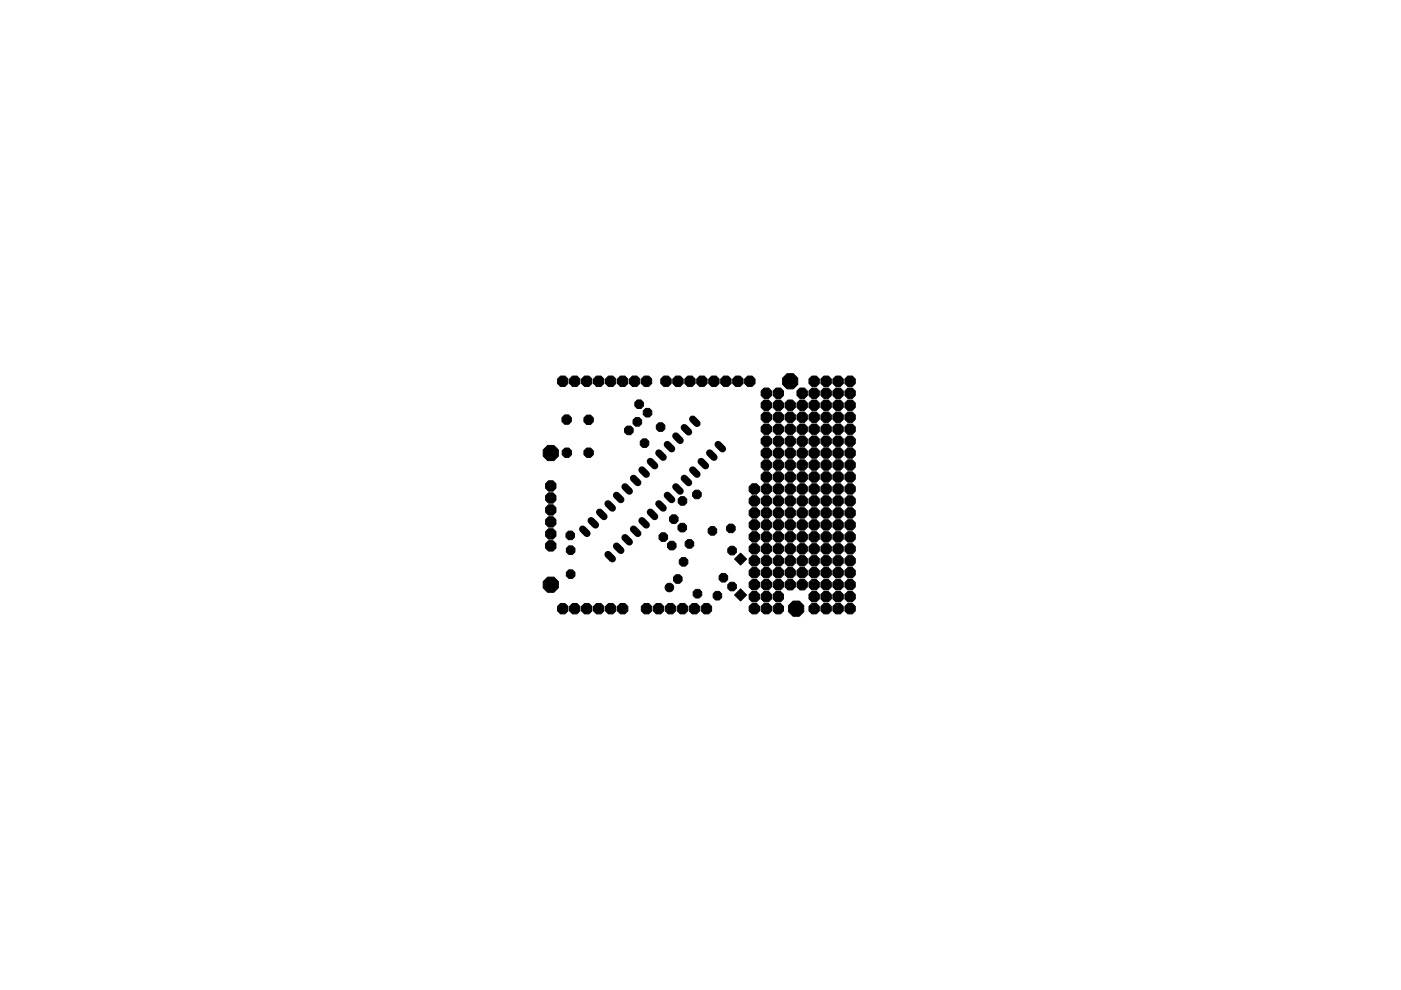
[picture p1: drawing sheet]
<svg xmlns="http://www.w3.org/2000/svg" width="297mm" height="210mm" viewBox="0 0 297 210" stroke-linecap="round" stroke-linejoin="round" font-family="sans-serif">
<g fill="none" stroke="#000" stroke-width="1.5">
<path d="M136.1 99.6l.9 1M137.9 97.8l.9 1M139.7 96l.9 1M141.5 94.2l.9 1M143.3 92.4l.9 1M145.1 90.7l.9 .9M146.9 88.9l.9 .9M146.9 99.6l.9 1M148.7 97.8l.9 1M150.5 96l.9 1M152.3 94.2l.9 1M123.5 112.2l1 .9"/>
<path d="M125.3 110.4l1 .9M127.1 108.6l1 .9M128.9 117.6l.9 .9M128.9 106.8l.9 .9M130.7 105l.9 .9M130.7 115.8l.9 .9M132.5 103.2l.9 .9M132.5 114l.9 .9M134.3 112.2l.9 .9M134.3 101.4l.9 .9M136.1 110.4l.9 .9M137.9 108.6l.9 .9"/>
<path d="M139.7 106.8l.9 .9M141.5 105l.9 .9M143.3 103.2l.9 .9M145.1 101.4l.9 .9"/>
</g>
<g fill="#000" stroke="#000" stroke-width=".21">
<path d="M155.7 118.5l1.3-1.2 1.3 1.2-1.3 1.3zM157 124.9l1.3 1.3-1.3 1.2-1.3-1.2z"/>
<circle cx="116.8" cy="96.1" r="1.74"/>
<circle cx="119.3" cy="80.8" r="1.2"/>
<circle cx="120.1" cy="89" r="1.07"/>
<circle cx="120.2" cy="96" r="1.07"/>
<circle cx="121.9" cy="80.8" r="1.2"/>
<circle cx="124.4" cy="80.8" r="1.2"/>
<circle cx="124.8" cy="89" r="1.07"/>
<circle cx="124.8" cy="96" r="1.07"/>
<circle cx="126.9" cy="80.8" r="1.2"/>
<circle cx="129.5" cy="80.8" r="1.2"/>
<circle cx="132" cy="80.8" r="1.2"/>
<circle cx="133.3" cy="91.2" r=".99"/>
<circle cx="134.6" cy="80.8" r="1.2"/>
<circle cx="135.1" cy="89.5" r=".99"/>
<circle cx="135.5" cy="85.7" r=".99"/>
<circle cx="136.7" cy="94" r=".99"/>
<circle cx="137.1" cy="80.8" r="1.2"/>
<circle cx="137.3" cy="87.5" r=".99"/>
<circle cx="140.1" cy="90.6" r=".99"/>
<circle cx="141.2" cy="80.8" r="1.2"/>
<circle cx="143.7" cy="80.8" r="1.2"/>
<circle cx="146.3" cy="80.8" r="1.2"/>
<circle cx="148.8" cy="80.8" r="1.2"/>
<circle cx="151.4" cy="80.8" r="1.2"/>
<circle cx="153.9" cy="80.8" r="1.2"/>
<circle cx="156.4" cy="80.8" r="1.2"/>
<circle cx="159" cy="80.8" r="1.2"/>
<circle cx="162.5" cy="83.4" r="1.2"/>
<circle cx="162.5" cy="85.9" r="1.2"/>
<circle cx="162.5" cy="88.5" r="1.2"/>
<circle cx="162.5" cy="91" r="1.2"/>
<circle cx="162.5" cy="98.6" r="1.2"/>
<circle cx="162.5" cy="96.1" r="1.2"/>
<circle cx="162.5" cy="93.5" r="1.2"/>
<circle cx="165" cy="98.6" r="1.2"/>
<circle cx="165" cy="83.4" r="1.2"/>
<circle cx="165" cy="93.5" r="1.2"/>
<circle cx="165" cy="96.1" r="1.2"/>
<circle cx="165" cy="88.5" r="1.2"/>
<circle cx="165" cy="85.9" r="1.2"/>
<circle cx="165" cy="91" r="1.2"/>
<circle cx="167.5" cy="85.9" r="1.2"/>
<circle cx="167.5" cy="93.5" r="1.2"/>
<circle cx="167.5" cy="96.1" r="1.2"/>
<circle cx="167.5" cy="80.8" r="1.74"/>
<circle cx="167.5" cy="88.5" r="1.2"/>
<circle cx="167.5" cy="98.6" r="1.2"/>
<circle cx="167.5" cy="91" r="1.2"/>
<circle cx="170.1" cy="85.9" r="1.2"/>
<circle cx="170.1" cy="88.5" r="1.2"/>
<circle cx="170.1" cy="91" r="1.2"/>
<circle cx="170.1" cy="98.6" r="1.2"/>
<circle cx="170.1" cy="93.5" r="1.2"/>
<circle cx="170.1" cy="96.1" r="1.2"/>
<circle cx="170.1" cy="83.4" r="1.2"/>
<circle cx="172.6" cy="88.5" r="1.2"/>
<circle cx="172.6" cy="98.6" r="1.2"/>
<circle cx="172.6" cy="96.1" r="1.2"/>
<circle cx="172.6" cy="85.9" r="1.2"/>
<circle cx="172.6" cy="93.5" r="1.2"/>
<circle cx="172.6" cy="83.4" r="1.2"/>
<circle cx="172.6" cy="80.8" r="1.2"/>
<circle cx="172.6" cy="91" r="1.2"/>
<circle cx="175.2" cy="88.5" r="1.2"/>
<circle cx="175.2" cy="85.9" r="1.2"/>
<circle cx="175.2" cy="96.1" r="1.2"/>
<circle cx="175.2" cy="98.6" r="1.2"/>
<circle cx="175.2" cy="80.8" r="1.2"/>
<circle cx="175.2" cy="83.4" r="1.2"/>
<circle cx="175.2" cy="91" r="1.2"/>
<circle cx="175.2" cy="93.5" r="1.2"/>
<circle cx="177.7" cy="88.5" r="1.2"/>
<circle cx="177.7" cy="96.1" r="1.2"/>
<circle cx="177.7" cy="80.8" r="1.2"/>
<circle cx="177.7" cy="83.4" r="1.2"/>
<circle cx="177.7" cy="98.6" r="1.2"/>
<circle cx="177.7" cy="91" r="1.2"/>
<circle cx="177.7" cy="85.9" r="1.2"/>
<circle cx="177.7" cy="93.5" r="1.2"/>
<circle cx="180.2" cy="96.1" r="1.2"/>
<circle cx="180.2" cy="93.5" r="1.2"/>
<circle cx="180.2" cy="85.9" r="1.2"/>
<circle cx="180.2" cy="83.4" r="1.2"/>
<circle cx="180.2" cy="88.5" r="1.2"/>
<circle cx="180.2" cy="98.6" r="1.2"/>
<circle cx="180.2" cy="80.8" r="1.2"/>
<circle cx="180.2" cy="91" r="1.2"/>
<circle cx="116.8" cy="103" r="1.2"/>
<circle cx="116.8" cy="110.7" r="1.2"/>
<circle cx="116.8" cy="105.6" r="1.2"/>
<circle cx="116.8" cy="113.2" r="1.2"/>
<circle cx="116.8" cy="115.7" r="1.2"/>
<circle cx="116.8" cy="108.1" r="1.2"/>
<circle cx="120.9" cy="113.5" r=".99"/>
<circle cx="121" cy="116.6" r=".99"/>
<circle cx="140.6" cy="113.9" r=".99"/>
<circle cx="142.4" cy="115.7" r=".99"/>
<circle cx="142.9" cy="110.1" r=".99"/>
<circle cx="144.7" cy="111.9" r=".99"/>
<circle cx="144.7" cy="106.2" r=".99"/>
<circle cx="144.9" cy="119.1" r=".99"/>
<circle cx="146.2" cy="115.3" r=".99"/>
<circle cx="147.8" cy="104.8" r=".99"/>
<circle cx="151" cy="112.6" r=".99"/>
<circle cx="155" cy="112" r=".99"/>
<circle cx="155.2" cy="116.7" r=".99"/>
<circle cx="159.9" cy="116.4" r="1.2"/>
<circle cx="159.9" cy="118.9" r="1.2"/>
<circle cx="159.9" cy="113.8" r="1.2"/>
<circle cx="159.9" cy="108.8" r="1.2"/>
<circle cx="159.9" cy="103.7" r="1.2"/>
<circle cx="159.9" cy="111.3" r="1.2"/>
<circle cx="159.9" cy="106.2" r="1.2"/>
<circle cx="162.5" cy="116.4" r="1.2"/>
<circle cx="162.5" cy="108.8" r="1.2"/>
<circle cx="162.5" cy="106.2" r="1.2"/>
<circle cx="162.5" cy="101.1" r="1.2"/>
<circle cx="162.5" cy="111.3" r="1.2"/>
<circle cx="162.5" cy="113.8" r="1.2"/>
<circle cx="162.5" cy="118.9" r="1.2"/>
<circle cx="162.5" cy="103.7" r="1.2"/>
<circle cx="165" cy="118.9" r="1.2"/>
<circle cx="165" cy="116.4" r="1.2"/>
<circle cx="165" cy="113.8" r="1.2"/>
<circle cx="165" cy="106.2" r="1.2"/>
<circle cx="165" cy="103.7" r="1.2"/>
<circle cx="165" cy="108.8" r="1.2"/>
<circle cx="165" cy="111.3" r="1.2"/>
<circle cx="165" cy="101.1" r="1.2"/>
<circle cx="167.5" cy="101.1" r="1.2"/>
<circle cx="167.5" cy="113.8" r="1.2"/>
<circle cx="167.5" cy="103.7" r="1.2"/>
<circle cx="167.5" cy="108.8" r="1.2"/>
<circle cx="167.5" cy="111.3" r="1.2"/>
<circle cx="167.5" cy="116.4" r="1.2"/>
<circle cx="167.5" cy="118.9" r="1.2"/>
<circle cx="167.5" cy="106.2" r="1.2"/>
<circle cx="170.1" cy="116.4" r="1.2"/>
<circle cx="170.1" cy="101.1" r="1.2"/>
<circle cx="170.1" cy="108.8" r="1.2"/>
<circle cx="170.1" cy="113.8" r="1.2"/>
<circle cx="170.1" cy="106.2" r="1.2"/>
<circle cx="170.1" cy="103.7" r="1.2"/>
<circle cx="170.1" cy="111.3" r="1.2"/>
<circle cx="170.1" cy="118.9" r="1.2"/>
<circle cx="172.6" cy="111.3" r="1.2"/>
<circle cx="172.6" cy="103.7" r="1.2"/>
<circle cx="172.6" cy="113.8" r="1.2"/>
<circle cx="172.6" cy="101.1" r="1.2"/>
<circle cx="172.6" cy="106.2" r="1.2"/>
<circle cx="172.6" cy="118.9" r="1.2"/>
<circle cx="172.6" cy="108.8" r="1.2"/>
<circle cx="172.6" cy="116.4" r="1.2"/>
<circle cx="175.2" cy="101.1" r="1.2"/>
<circle cx="175.2" cy="106.2" r="1.2"/>
<circle cx="175.2" cy="103.7" r="1.2"/>
<circle cx="175.2" cy="111.3" r="1.2"/>
<circle cx="175.2" cy="108.8" r="1.2"/>
<circle cx="175.2" cy="116.4" r="1.2"/>
<circle cx="175.2" cy="118.9" r="1.2"/>
<circle cx="175.2" cy="113.8" r="1.2"/>
<circle cx="177.7" cy="103.7" r="1.2"/>
<circle cx="177.7" cy="101.1" r="1.2"/>
<circle cx="177.7" cy="111.3" r="1.2"/>
<circle cx="177.7" cy="106.2" r="1.2"/>
<circle cx="177.7" cy="108.8" r="1.2"/>
<circle cx="177.7" cy="113.8" r="1.2"/>
<circle cx="177.7" cy="116.4" r="1.2"/>
<circle cx="177.7" cy="118.9" r="1.2"/>
<circle cx="180.2" cy="103.7" r="1.2"/>
<circle cx="180.2" cy="111.3" r="1.2"/>
<circle cx="180.2" cy="118.9" r="1.2"/>
<circle cx="180.2" cy="113.8" r="1.2"/>
<circle cx="180.2" cy="106.2" r="1.2"/>
<circle cx="180.2" cy="116.4" r="1.2"/>
<circle cx="180.2" cy="101.1" r="1.2"/>
<circle cx="180.2" cy="108.8" r="1.2"/>
<circle cx="116.8" cy="124" r="1.74"/>
<circle cx="119.3" cy="129.1" r="1.2"/>
<circle cx="121" cy="121.7" r=".99"/>
<circle cx="121.9" cy="129.1" r="1.2"/>
<circle cx="124.4" cy="129.1" r="1.2"/>
<circle cx="126.9" cy="129.1" r="1.2"/>
<circle cx="129.5" cy="129.1" r="1.2"/>
<circle cx="132" cy="129.1" r="1.2"/>
<circle cx="137.1" cy="129.1" r="1.2"/>
<circle cx="139.6" cy="129.1" r="1.2"/>
<circle cx="142.2" cy="129.1" r="1.2"/>
<circle cx="143.7" cy="122.8" r=".99"/>
<circle cx="144.7" cy="129.1" r="1.2"/>
<circle cx="147.2" cy="129.1" r="1.2"/>
<circle cx="147.9" cy="125.9" r=".99"/>
<circle cx="149.8" cy="129.1" r="1.2"/>
<circle cx="152.1" cy="126.3" r=".99"/>
<circle cx="153.4" cy="122.5" r=".99"/>
<circle cx="155.2" cy="124.4" r=".99"/>
<circle cx="159.9" cy="126.5" r="1.2"/>
<circle cx="159.9" cy="124" r="1.2"/>
<circle cx="159.9" cy="129.1" r="1.2"/>
<circle cx="159.9" cy="121.4" r="1.2"/>
<circle cx="162.5" cy="129.1" r="1.2"/>
<circle cx="162.5" cy="121.4" r="1.2"/>
<circle cx="162.5" cy="124" r="1.2"/>
<circle cx="162.5" cy="126.5" r="1.2"/>
<circle cx="165" cy="126.5" r="1.2"/>
<circle cx="165" cy="129.1" r="1.2"/>
<circle cx="165" cy="124" r="1.2"/>
<circle cx="165" cy="121.4" r="1.2"/>
<circle cx="167.5" cy="121.4" r="1.2"/>
<circle cx="167.5" cy="124" r="1.2"/>
<circle cx="168.8" cy="129.1" r="1.74"/>
<circle cx="170.1" cy="124" r="1.2"/>
<circle cx="170.1" cy="121.4" r="1.2"/>
<circle cx="172.6" cy="126.5" r="1.2"/>
<circle cx="172.6" cy="129.1" r="1.2"/>
<circle cx="172.6" cy="121.4" r="1.2"/>
<circle cx="172.6" cy="124" r="1.2"/>
<circle cx="175.2" cy="121.4" r="1.2"/>
<circle cx="175.2" cy="126.5" r="1.2"/>
<circle cx="175.2" cy="129.1" r="1.2"/>
<circle cx="175.2" cy="124" r="1.2"/>
<circle cx="177.7" cy="129.1" r="1.2"/>
<circle cx="177.7" cy="126.5" r="1.2"/>
<circle cx="177.7" cy="121.4" r="1.2"/>
<circle cx="177.7" cy="124" r="1.2"/>
<circle cx="180.2" cy="121.4" r="1.2"/>
<circle cx="180.2" cy="126.5" r="1.2"/>
<circle cx="180.2" cy="129.1" r="1.2"/>
<circle cx="180.2" cy="124" r="1.2"/>
</g>
<circle cx="141.9" cy="124.6" r=".91" fill="#000" stroke="#000" stroke-width=".21"/>
</svg>
